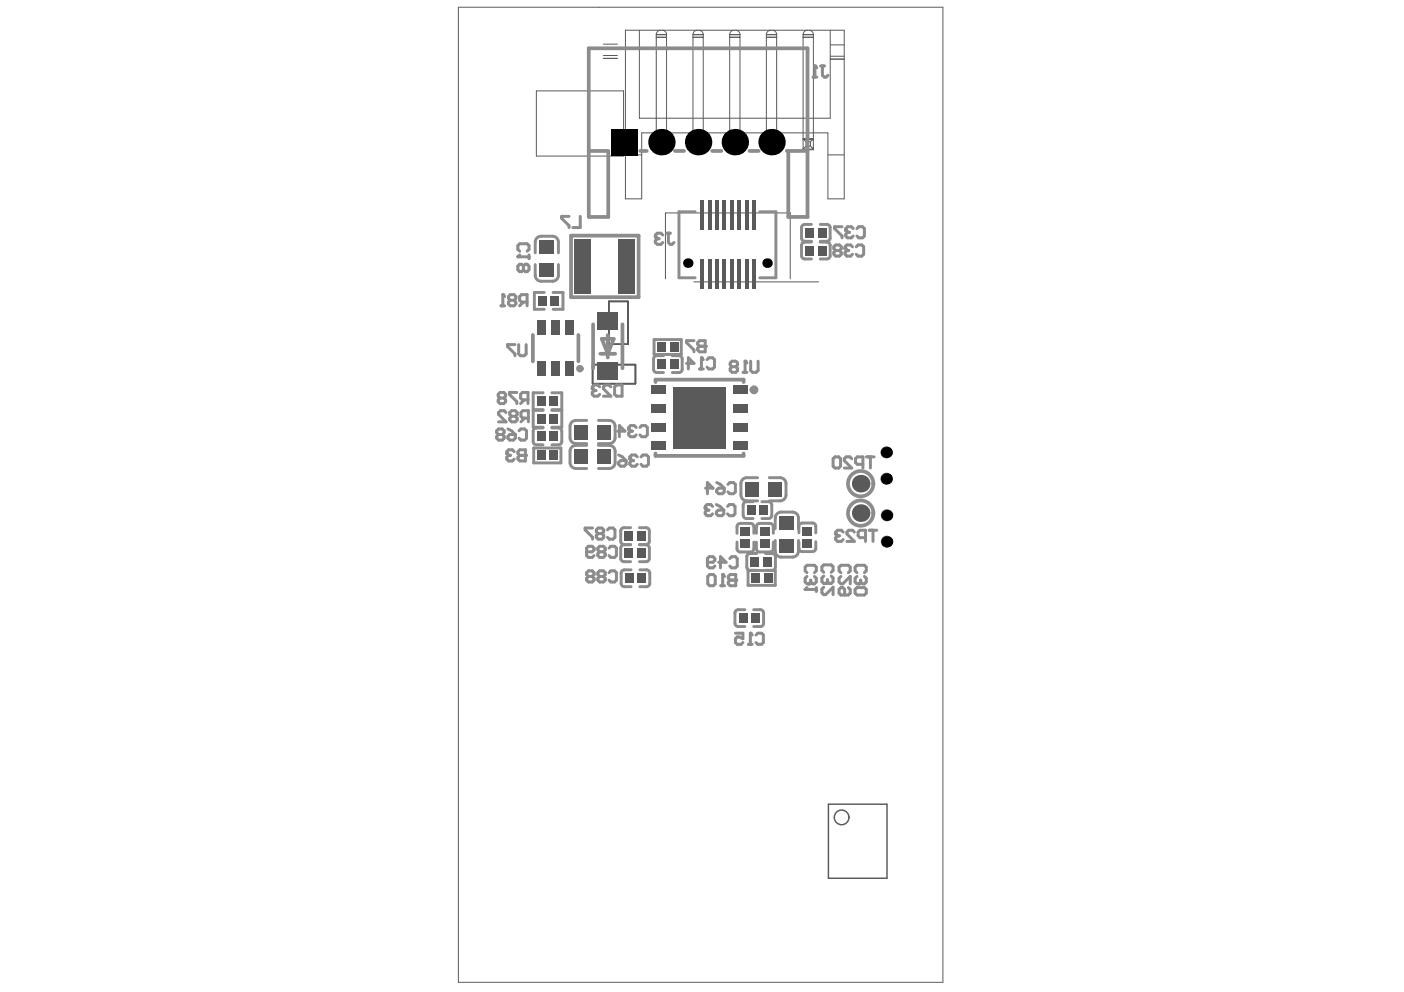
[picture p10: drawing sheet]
<svg xmlns="http://www.w3.org/2000/svg" width="297mm" height="210mm" viewBox="0 0 297 210" stroke-linecap="round" stroke-linejoin="round" font-family="sans-serif">
<g fill="none" stroke="#5a5a5a" stroke-width=".31">
<path d="M125.4 77.1h9v4.1h-9zM128.8 63.8h4.1v9h-4.1zM175.3 170.2h12.4v15.6h-12.4z"/>
<circle cx="178.1" cy="173" r="1.55"/>
</g>
<g fill="none" stroke="#5a5a5a" stroke-width=".21">
<path d="M97 1.5h102.5v206.4h-102.5zM113.5 19.2h18.4v13.8h-18.4zM127.7 12.4h2.9M127.7 12.3h2.9M127.7 11.7h2.9M127.7 9.3h2.9M132.3 6.4h46.3v35.7h-3.4v-14h-39.4v14h-3.5zM135.3 6.4v18.6h40.4v-18.6M138.8 7.3v24.4h2.2v-24.4M138.8 7.9h2.2M138.8 7.3h2.2M139.8 6.4a.93 .93 0 0 0-1 .9"/>
<path d="M140.1 6.4a.93 .93 0 0 1 .9 .9M146.6 7.3v24.4h2.2v-24.4M146.6 7.9h2.2M146.6 7.3h2.2M147.5 6.4a.93 .93 0 0 0-.9 .9M147.9 6.4a.93 .93 0 0 1 .9 .9M154.4 7.3v24.4h2.2v-24.4M154.4 7.9h2.2M154.4 7.3h2.2M155.3 6.4a.93 .93 0 0 0-.9 .9M155.6 6.4a.93 .93 0 0 1 1 .9M162.1 7.3v24.4h2.2v-24.4"/>
<path d="M162.1 7.9h2.2M162.1 7.3h2.2M163.1 6.4a.93 .93 0 0 0-1 .9M163.4 6.4a.93 .93 0 0 1 .9 .9M169.9 7.3v24.4h2.2v-24.4M169.9 7.9h2.2M169.9 7.3h2.2M170.8 6.4a.93 .93 0 0 0-.9 .9M171.2 6.4a.93 .93 0 0 1 .9 .9M175.7 11.9h2.9M175.7 12.5h2.9M175.7 9.5h2.9"/>
<path d="M132.3 32.8h3.5M138.8 29.4h.1M138.8 29.4h2.2M138.8 29.5h2.2M138.8 29.4l.7 .6M139.5 30.9l-.7 .6h2.2M139.5 30v.9M139.5 30h.9M139.5 30.9h.9M140.4 30.9l.6 .6M140.4 30v.9M141 31.5h.1"/>
<path d="M141 29.4h.1M141 29.4l-.6 .6M146.6 29.4l.6 .6M146.6 29.4h.1M146.6 29.4h2.2M146.6 29.5h2.2M147.2 30.9l-.6 .6h2.2l-.6-.6M147.2 30v.9M147.2 30h1M147.2 30.9h1M148.2 30v.9M148.8 29.4h.1"/>
<path d="M148.8 29.4l-.6 .6M154.4 29.4h.1M154.4 29.4h2.2M154.4 29.5h2.2M154.4 29.4l.6 .6M154.4 31.5h.1M155 30h.9M155 30.9h.9M155 30.9l-.6 .6M155 30v.9M155.9 30.9l.7 .6h-2.2M155.9 30v.9"/>
<path d="M156.6 29.4h.1M156.6 29.4l-.7 .6M162.1 29.4l.7 .6M162.1 29.4h.1M162.1 29.4h2.2M162.1 29.5h2.2M162.2 31.5h-.1M162.8 30h.9M162.8 30.9h.9M162.8 30.9l-.6 .6M162.8 30v.9M163.7 30.9l.6 .6h-2.2"/>
<path d="M163.7 30v.9M164.3 29.4h.1M164.3 29.4l-.6 .6M169.9 29.4h.1M169.9 29.4h2.2M169.9 29.5h2.2M169.9 29.4l.6 .6M170.5 30.9l-.6 .6h2.2M170.5 30h1M170.5 30.9h1M170.5 30v.9M171.5 30.9l.5 .6"/>
<path d="M171.5 30v.9M172 31.5h.1M172.1 29.4h.1M172.1 29.4l-.6 .6M175.2 32.8h3.4M140.8 59v-13.9h26.4v13.9M146.8 59.6h26.4"/>
<circle cx="187.5" cy="95.7" r="1.16"/>
<circle cx="187.5" cy="101.3" r="1.16"/>
<circle cx="187.6" cy="109" r="1.16"/>
<circle cx="187.6" cy="114.6" r="1.16"/>
</g>
<g fill="none" stroke="#8c8c8c" stroke-width=".62">
<path d="M113.2 51.2v2.3M113.2 56v2.3M114.5 59.5h2.4M114.5 50h2.4M118.1 51.2v2.3M118.1 56v2.3M147.1 44.8h-3.5v14h3.5M160.7 44.8h3.5v14h-3.5M169.6 48.2v2.2M169.6 51.9v2.2M170.3 54.8h1.4M170.3 51.2h1.4"/>
<path d="M170.3 51.1h1.4M170.3 47.5h1.4M173.5 54.8h1.4M173.5 51.2h1.4M173.5 51.1h1.4M173.5 47.5h1.4M175.6 48.2v2.2M175.6 51.9v2.2M115.1 61.9h-2.1v3.5h2.1M117 61.9h2.1v3.5h-2.1M138.3 75.9v2.2M138.4 71.8h5.7v3.2h-5.7z"/>
<path d="M139 75.3h1.4M139 78.8h1.4M142.2 75.3h1.4M142.2 78.8h1.4M144.3 75.9v2.2M112.8 91.2v2.2M112.9 94.8h5.8v3.1h-5.8zM113.5 94.1h1.4M113.5 90.6h1.4M114.9 83.1h-2.1v3.6h2.1M114.9 86.8h-2.1v3.6h2.1M116.8 94.1h1.4"/>
<path d="M116.8 90.6h1.4M116.8 83.1h2.1v3.6h-2.1M116.8 86.8h2.1v3.6h-2.1M118.9 91.2v2.2M120.6 90.2v2.4M120.6 95.5v2.4M121.8 99.1h2.3M121.8 93.9h2.3M121.8 94.2h2.3M121.8 89h2.3M126.6 99.1h2.3M126.6 93.9h2.3"/>
<path d="M126.6 94.2h2.3M126.6 89h2.3M130.1 90.2v2.4M130.1 95.5v2.4M131.3 112.3v2.2M131.3 116v2.2M132 118.8h1.4M132 115.3h1.4M132 115.2h1.4M132 111.7h1.4M135.3 118.8h1.4M135.3 115.3h1.4"/>
<path d="M135.3 115.2h1.4M135.3 111.7h1.4M137.4 112.3v2.2M137.4 116v2.2M155.9 111.4v1.4M155.9 114.7v1.4M156.6 116.8h2.2M156.6 110.7h2.2M156.8 102.3v2.4M157.2 106.8v2.2M157.9 109.7h1.4M157.9 106.2h1.4"/>
<path d="M158 117.8v2.2M158 106h2.3M158 101.1h2.3M158.7 117.1h1.4M159.5 111.4v1.4M159.5 114.7v1.4M160 111.4v1.4M160 114.7v1.4M160.7 116.8h2.2M160.7 110.7h2.2M161.2 109.7h1.4M161.2 106.2h1.4"/>
<path d="M162 117.1h1.4M162.8 106h2.2M162.8 101.1h2.2M163.3 106.8v2.2M163.6 111.4v1.4M163.6 114.7v1.4M164 109.6v2.3M164 114.4v2.2M164.1 117.8v2.2M165.3 117.9h2.4M165.3 108.4h2.4M166.3 102.3v2.4"/>
<path d="M168.9 109.6v2.3M168.9 114.4v2.2M169 111.4v1.4M169 114.6v1.4M169.7 116.7h2.2M169.7 110.7h2.2M172.6 111.4v1.4M172.6 114.6v1.4M131.4 121.3v2.2M132.1 124.1h1.4M132.1 120.6h1.4M135.4 124.1h1.4"/>
<path d="M135.4 120.6h1.4M137.5 121.3v2.2M155.5 129.7v2.2M156.2 132.6h1.4M156.2 129h1.4M158.3 120.7h5.7v3.2h-5.7zM159.5 132.6h1.4M159.5 129h1.4M161.5 129.7v2.2"/>
</g>
<g fill="none" stroke="#8c8c8c" stroke-width=".79">
<path d="M124.6 31.9h3.8M128.7 31.9v14h-4.1M135.4 31.9h1.4M142.8 31.9h1.9M150.7 31.9h1.9M158.6 31.9h1.9M166.5 31.9h4.3M166.8 31.9v14h4.1M120.8 49.9h14.3v13h-14.3zM124.6 45.9v-35.7h46.2v35.7M112.7 70.9v5.6M122.4 70.9v5.6"/>
<path d="M125.5 68.6v9.3M127 74.9h3.2M127.3 71.7h2.5l-1.2 3.2zM128.6 70.9v4.7M131.7 68.6v9.3M138.7 80.8v-.5h18.6v.5M138.7 96v.5h18.6v-.5"/>
</g>
<path d="M109.6 54.3h2.3M110 53.2l-.4-.4v-.8l.4-.4h1.5l.4 .4v.8l-.4 .4M111.9 53.9v.8" fill="none" stroke="#8c8c8c" stroke-width=".63"/>
<circle cx="109.6" cy="54.3" r=".32" fill="#8c8c8c"/>
<path d="M110 53.9l-.4 .4M110.7 56.3l-.4-.4h-.3l-.4 .4v.8l.4 .4h.3l.4-.4M110.7 56.3l.4-.4h.4l.4 .4v.8l-.4 .4h-.4l-.4-.4M110.7 56.3v.8M174.3 121.1l-.4-.4v-.8l.4-.4h1.6l.4 .4v.8l-.4 .4M174.3 121.9l-.4 .4v.8l.4 .4h.4" fill="none" stroke="#8c8c8c" stroke-width=".63"/>
<circle cx="174.7" cy="123.5" r=".32" fill="#8c8c8c"/>
<path d="M174.3 124.3l-.4 .3v.8l.4 .4h.4l1.6-1.5v1.5M175.1 123.1l-.4 .4M175.1 122.7v.4M175.9 121.9l.4 .4v.8l-.4 .4h-.4l-.4-.4M181.3 121.2l-.4-.4v-.8l.4-.4h1.6l.4 .4v.8l-.4 .4M181.3 122l-.4 .4v.7l.4 .4h.4" fill="none" stroke="#8c8c8c" stroke-width=".63"/>
<circle cx="181.7" cy="123.5" r=".32" fill="#8c8c8c"/>
<g fill="none" stroke="#8c8c8c" stroke-width=".63">
<path d="M106 64.7h.8M106.4 62.3v2.4M108 63.5l-.4-.4v-.4l.4-.4h.8l.3 .4v.4l-.3 .4M108 63.5l-.4 .4v.4l.4 .4h.8l.3-.4v-.4l-.3-.4M108 63.5h.8M110.7 63.9l-.8 .8M111.5 63.9h-1.2l-.4-.4v-.8l.4-.4h1.2v2.4M107.1 87.3l-.4-.4h-.8l-.4 .4v.4l1.6 1.6h-1.6M108.2 88.1l-.4-.4v-.4l.4-.4h.8l.4 .4v.4l-.4 .4M108.2 88.1l-.4 .4v.4l.4 .4h.8l.4-.4v-.4l-.4-.4M108.2 88.1h.8M111 88.5l-.8 .8"/>
<path d="M111.8 88.5h-1.2l-.4-.4v-.8l.4-.4h1.2v2.4M180.9 124.7l.4-.4h1.6l.4 .4v.8l-.4 .4h-1.6l-.4-.4zM182.1 123.1l-.4 .4M182.1 122.8v.3M182.9 122l.4 .4v.7l-.4 .4h-.4l-.4-.4"/>
</g>
<circle cx="106.4" cy="62.3" r=".32" fill="#8c8c8c"/>
<path d="M106.4 62.3l.4 .4M126.9 81.9l-.4-.4h-.8l-.4 .4v.4M129.2 81.9l-.4-.4h-.7l-.4 .4v.4l1.5 1.5h-1.5M130 81.9l.4-.4h1.2v2.3h-1.2l-.4-.4zM125.4 111.7h-1.6v.4l1.6 1.6v.4M126.6 112.9l-.4-.4v-.4l.4-.4h.7l.4 .4v.4l-.4 .4M126.6 112.9l-.4 .4v.4l.4 .4h.7l.4-.4v-.4l-.4-.4M126.6 112.9h.7M128.5 112.1l.4-.4h.8l.4 .4v1.6l-.4 .4h-.8l-.4-.4" fill="none" stroke="#8c8c8c" stroke-width=".63"/>
<circle cx="125.3" cy="82.3" r=".32" fill="#8c8c8c"/>
<path d="M140.2 49.7l-.4-.4h-.8l-.4 .4v.4M141 49.3h.8M141.4 49.3v2l.4 .4h.4l.4-.4M125.3 82.3l.4 .3M125.7 82.6h.4M125.7 82.6l-.4 .4v.4l.4 .4h.8l.4-.4" fill="none" stroke="#8c8c8c" stroke-width=".63"/>
<circle cx="138.6" cy="50.1" r=".32" fill="#8c8c8c"/>
<path d="M138.6 50.1l.4 .4M139 50.5h.4M139 50.5l-.4 .4v.4l.4 .4h.8l.4-.4M149.7 119h1.1l.4-.4v-.4l-.4-.4h-.7l-.4 .4v1.6l.4 .4h.7l.4-.4M150.8 107.2l-.4-.4h-.8l-.4 .4v.3M151.6 108.3l.4-.4h1.1v.8l-.4 .4h-.7l-.4-.4zM151.6 106.8l.7 .4 .8 .7M152 119h1.6l-1.2-1.2v2.4M153.9 107.2l.4-.4h.8l.4 .4v1.5l-.4 .4h-.8l-.4-.4M154.4 118.2l.4-.4h.8l.4 .4v1.6l-.4 .4h-.8l-.4-.4" fill="none" stroke="#8c8c8c" stroke-width=".63"/>
<circle cx="149.2" cy="107.5" r=".32" fill="#8c8c8c"/>
<path d="M148 78.1h.8M148.4 75.7v2.4M149.6 76.1l.4-.4h.8l.4 .4v1.6l-.4 .4h-.8l-.4-.4M149.2 107.5l.4 .4M149.6 107.9h.4M149.6 107.9l-.4 .4v.4l.4 .4h.8l.4-.4" fill="none" stroke="#8c8c8c" stroke-width=".63"/>
<circle cx="148.4" cy="75.7" r=".32" fill="#8c8c8c"/>
<path d="M145.2 76.9h1.6l-1.2-1.2v2.4M148.4 75.7l.4 .4M178.4 112.6l-.4-.4h-.8l-.4 .4v.4M180.8 112.6l-.4-.4h-.8l-.4 .4v.4l1.6 1.6h-1.6M183.1 113.8h-1.2l-.4-.4v-.8l.4-.4h1.2v2.4M183.9 112.2h1.6M184.7 112.2v2.4" fill="none" stroke="#8c8c8c" stroke-width=".63"/>
<circle cx="176.8" cy="113" r=".32" fill="#8c8c8c"/>
<g fill="none" stroke="#8c8c8c" stroke-width=".63">
<path d="M108.9 72.9h-1.5v.4l1.5 1.6v.4M109.7 72.9v2l.4 .4h.8l.4-.4v-2M105.5 91.9l-.4-.4v-.3l.4-.4h.8l.4 .4v.3l-.4 .4M105.5 91.9l-.4 .4v.4l.4 .4h.8l.4-.4v-.4l-.4-.4M105.5 91.9h.8M105.8 84.2l-.4-.4v-.4l.4-.4h.8l.4 .4v.4l-.4 .4M105.8 84.2l-.4 .4v.4l.4 .4h.8l.4-.4v-.4l-.4-.4M105.8 84.2h.8M107.5 92.3l.3-.4h1.2v.8l-.4 .4h-.8l-.3-.4zM107.5 90.8l.7 .4 .8 .7M109.3 83h-1.5v.4l1.5 1.6v.4M109.8 91.2l.4-.4h.8l.4 .4v1.5l-.4 .4h-.8l-.4-.4"/>
<path d="M110.9 84.6l-.8 .8M111.7 84.6h-1.2l-.4-.4v-.8l.4-.4h1.2v2.4M134.8 96.7l-.4-.4h-.8l-.3 .4v.4M135.6 96.7l.4-.4h.8l.4 .4v1.5l-.4 .4h-.8l-.4-.4M124.1 116.8h1.2l.4-.4v-.4l-.4-.4h-.8l-.4 .4v1.6l.4 .3h.8l.4-.3M126.9 116.8l-.4-.4v-.4l.4-.4h.8l.3 .4v.4l-.3 .4M126.9 116.8l-.4 .4v.4l.4 .3h.8l.3-.3v-.4l-.3-.4M126.9 116.8h.8M128.8 116l.4-.4h.8l.4 .4v1.6l-.4 .3h-.8l-.4-.3M176.8 113l.4 .4M177.2 113.4h.4M177.2 113.4l-.4 .4v.4l.4 .4h.8l.4-.4"/>
<path d="M124.5 122l-.4-.4v-.4l.4-.4h.8l.4 .4v.4l-.4 .4M124.5 122l-.4 .4v.4l.4 .4h.8l.4-.4v-.4l-.4-.4M124.5 122h.8M126.9 122l-.4-.4v-.4l.4-.4h.8l.3 .4v.4l-.3 .4M126.9 122l-.4 .4v.4l.4 .4h.8l.3-.4v-.4l-.3-.4M126.9 122h.8M128.8 121.2l.4-.4h.8l.4 .4v1.6l-.4 .4h-.8l-.4-.4"/>
</g>
<circle cx="133.3" cy="97.1" r=".32" fill="#8c8c8c"/>
<path d="M130.9 97.9l.4-.4h1.2v.7l-.4 .4h-.8l-.4-.4zM130.9 96.3l.8 .4 .8 .8M133.3 97.1l.3 .4M133.6 97.5h.4M133.6 97.5l-.3 .4v.3l.3 .4h.8l.4-.4M134.6 90.4l-.4-.3h-.8l-.4 .3v.4M135.4 90.4l.4-.3h.8l.4 .3v1.6l-.4 .4h-.8l-.4-.4" fill="none" stroke="#8c8c8c" stroke-width=".63"/>
<circle cx="133" cy="90.8" r=".32" fill="#8c8c8c"/>
<path d="M120.4 45.8h-1.6v.4l1.6 1.6v.4M122.8 45.8v2.4h-1.6M130.6 91.2h1.6l-1.2-1.1v2.3M133 90.8l.4 .4M133.4 91.2h.4M133.4 91.2l-.4 .4v.4l.4 .4h.8l.4-.4M158.4 136.3h.7M158.7 134v2.3M159.9 134.4l.4-.4h.8l.4 .4v1.5l-.4 .4h-.8l-.4-.4" fill="none" stroke="#8c8c8c" stroke-width=".63"/>
<circle cx="158.7" cy="134" r=".32" fill="#8c8c8c"/>
<path d="M155.6 134h1.6v1.2l-.8-.4h-.4l-.4 .4v.7l.4 .4h.8l.4-.4M155.7 121.6v2.3h-1.2l-.4-.4v-.3l.4-.4h1.2M158.7 134l.4 .4" fill="none" stroke="#8c8c8c" stroke-width=".63"/>
<circle cx="155.7" cy="122.8" r=".32" fill="#8c8c8c"/>
<path d="M152.5 123.9h.8M152.9 121.6v2.3M155.7 121.6h-1.2l-.4 .4v.4l.4 .4h1.2" fill="none" stroke="#8c8c8c" stroke-width=".63"/>
<circle cx="152.9" cy="121.6" r=".32" fill="#8c8c8c"/>
<path d="M149.2 72.1v2.3h-1.2l-.4-.3v-.4l.4-.4h1.2M149.3 103.3h1.5l-1.1-1.2v2.4M151.6 103.7l.4-.4h1.2v.8l-.4 .4h-.8l-.4-.4zM151.6 102.1l.8 .4 .8 .8M154 102.5l.4-.4h.8l.4 .4v1.6l-.4 .4h-.8l-.4-.4M150.1 121.6h.8l.4 .4v1.5l-.4 .4h-.8l-.4-.4v-1.5zM152.9 121.6l.4 .4" fill="none" stroke="#8c8c8c" stroke-width=".63"/>
<circle cx="149.2" cy="73.3" r=".32" fill="#8c8c8c"/>
<path d="M146.8 72.1h-1.6v.4l1.6 1.6v.3M149.2 72.1h-1.2l-.4 .4v.4l.4 .4h1.2M157.2 78.8h.8M157.6 76.4v2.4M158.8 76.4v2l.4 .4h.8l.4-.4v-2" fill="none" stroke="#8c8c8c" stroke-width=".63"/>
<circle cx="157.6" cy="76.4" r=".32" fill="#8c8c8c"/>
<path d="M180.4 52.2l-.4-.4h-.8l-.4 .4v.4M181.1 52.2l.4-.4h.8l.4 .4v1.6l-.4 .4h-.8l-.4-.4M154.9 77.6l-.4-.4v-.4l.4-.4h.8l.4 .4v.4l-.4 .4M154.9 77.6l-.4 .4v.4l.4 .4h.8l.4-.4v-.4l-.4-.4M154.9 77.6h.8M157.6 76.4l.4 .4M176.3 97.1l.4-.4h.7l.4 .4v1.5l-.4 .4h-.7l-.4-.4zM180.2 97.1l-.4-.4h-.8l-.4 .4v.4l1.6 1.5h-1.6M182.6 98.2h-1.2l-.4-.3v-.8l.4-.4h1.2v2.3M183.4 96.7h1.5M184.1 96.7v2.3" fill="none" stroke="#8c8c8c" stroke-width=".63"/>
<circle cx="178.8" cy="52.6" r=".32" fill="#8c8c8c"/>
<path d="M176.8 53h.8M176.8 53l-.4 .4v.4l.4 .4h.8l.4-.4v-.4l-.4-.4M176.8 53l-.4-.4v-.4l.4-.4h.8l.4 .4v.4l-.4 .4M178.8 52.6l.4 .4M179.2 53h.4M179.2 53l-.4 .4v.4l.4 .4h.8l.4-.4M180.5 48.4l-.4-.4h-.8l-.4 .4v.4M181.3 48.4l.4-.4h.8l.4 .4v1.5l-.4 .4h-.8l-.4-.4" fill="none" stroke="#8c8c8c" stroke-width=".63"/>
<circle cx="178.9" cy="48.8" r=".32" fill="#8c8c8c"/>
<path d="M172 16.3h.8M172.4 14v2.3M173.6 14h.8M174 14v1.9l.4 .4h.4l.4-.4M178.1 48h-1.5v.4l1.5 1.5v.4M178.9 48.8l.4 .4M179.3 49.2h.4M179.3 49.2l-.4 .3v.4l.4 .4h.8l.4-.4" fill="none" stroke="#8c8c8c" stroke-width=".63"/>
<circle cx="172.4" cy="14" r=".32" fill="#8c8c8c"/>
<path d="M172.4 14l.4 .4M111.2 95.2v2.3h-1.2l-.4-.4v-.3l.4-.4h1.2" fill="none" stroke="#8c8c8c" stroke-width=".63"/>
<circle cx="111.2" cy="96.4" r=".32" fill="#8c8c8c"/>
<path d="M108.8 95.6l-.4-.4h-.8l-.4 .4v.4M111.2 95.2h-1.2l-.4 .4v.4l.4 .4h1.2" fill="none" stroke="#8c8c8c" stroke-width=".63"/>
<circle cx="107.2" cy="96" r=".32" fill="#8c8c8c"/>
<path d="M107.2 96l.4 .4M107.6 96.4h.4M107.6 96.4l-.4 .4v.3l.4 .4h.8l.4-.4M170.7 121.2l-.4-.4v-.8l.4-.4h1.6l.4 .4v.8l-.4 .4M170.7 122l-.4 .4v.7l.4 .4h.4M177.9 121.2l-.4-.4v-.8l.4-.4h1.6l.4 .4v.8l-.4 .4M177.9 122l-.4 .4v.7l.4 .4h.4l1.6-1.5v1.5M179.5 124.3l.4 .4v.8l-.4 .4h-1.6l-.4-.4v-.8l.4-.4h.4l.4 .4v1.2" fill="none" stroke="#8c8c8c" stroke-width=".63"/>
<circle cx="171.1" cy="123.5" r=".32" fill="#8c8c8c"/>
<path d="M170.3 124.7h2.4M171.5 123.1l-.4 .4M171.5 122.8v.3M172.3 122l.4 .4v.7l-.4 .4h-.4l-.4-.4M172.7 124.3v.8" fill="none" stroke="#8c8c8c" stroke-width=".63"/>
<circle cx="170.3" cy="124.7" r=".32" fill="#8c8c8c"/>
<path d="M170.7 124.3l-.4 .4" fill="none" stroke="#8c8c8c" stroke-width=".63"/>
<g fill="none" stroke="#8c8c8c" stroke-width=".62">
<path d="M113.2 58.3a1.24 1.24 0 0 0 1.3 1.2M114.5 50a1.24 1.24 0 0 0-1.3 1.2M116.9 50a1.24 1.24 0 0 1 1.2 1.2M118.1 58.3a1.24 1.24 0 0 1-1.2 1.2M169.6 50.4a.68 .68 0 0 0 .7 .7M169.6 54.1a.68 .68 0 0 0 .7 .7M170.3 51.2a.68 .68 0 0 0-.7 .7M170.3 47.5a.68 .68 0 0 0-.7 .7M174.9 51.2a.68 .68 0 0 1 .7 .7M174.9 47.5a.68 .68 0 0 1 .7 .7M175.6 50.4a.68 .68 0 0 1-.7 .7M175.6 54.1a.68 .68 0 0 1-.7 .7"/>
<path d="M138.3 78.1a.68 .68 0 0 0 .7 .7M139 75.3a.68 .68 0 0 0-.7 .6M143.6 75.3a.68 .68 0 0 1 .7 .6M144.3 78.1a.68 .68 0 0 1-.7 .7M112.8 93.4a.68 .68 0 0 0 .7 .7M113.5 90.6a.68 .68 0 0 0-.7 .6M118.2 90.6a.68 .68 0 0 1 .7 .6M118.9 93.4a.68 .68 0 0 1-.7 .7M120.6 92.6a1.24 1.24 0 0 0 1.2 1.3M120.6 97.9a1.24 1.24 0 0 0 1.2 1.2M121.8 94.2a1.24 1.24 0 0 0-1.2 1.3M121.8 89a1.24 1.24 0 0 0-1.2 1.2"/>
<path d="M128.9 94.2a1.24 1.24 0 0 1 1.2 1.3M128.9 89a1.24 1.24 0 0 1 1.2 1.2M130.1 92.6a1.24 1.24 0 0 1-1.2 1.3M130.1 97.9a1.24 1.24 0 0 1-1.2 1.2M131.3 118.2a.68 .68 0 0 0 .7 .6M131.3 114.5a.68 .68 0 0 0 .7 .7M132 115.3a.68 .68 0 0 0-.7 .7M132 111.7a.68 .68 0 0 0-.7 .6M136.7 115.3a.68 .68 0 0 1 .7 .7M136.7 111.7a.68 .68 0 0 1 .7 .6M137.4 118.2a.68 .68 0 0 1-.7 .6M137.4 114.5a.68 .68 0 0 1-.7 .7"/>
<path d="M155.9 116.1a.68 .68 0 0 0 .7 .7M156.6 110.7a.68 .68 0 0 0-.7 .7M156.8 104.7a1.24 1.24 0 0 0 1.2 1.3M157.2 109a.68 .68 0 0 0 .7 .7M157.9 106.2a.68 .68 0 0 0-.7 .6M158 120a.68 .68 0 0 0 .7 .7M158 101.1a1.24 1.24 0 0 0-1.2 1.2M158.7 117.1a.68 .68 0 0 0-.7 .7M158.8 110.7a.68 .68 0 0 1 .7 .7M159.5 116.1a.68 .68 0 0 1-.7 .7M160 116.1a.68 .68 0 0 0 .7 .7M160.7 110.7a.68 .68 0 0 0-.7 .7"/>
<path d="M162.6 106.2a.68 .68 0 0 1 .7 .6M162.9 110.7a.68 .68 0 0 1 .7 .7M163.3 109a.68 .68 0 0 1-.7 .7M163.4 117.1a.68 .68 0 0 1 .7 .7M163.6 116.1a.68 .68 0 0 1-.7 .7M164 116.6a1.24 1.24 0 0 0 1.3 1.3M164.1 120a.68 .68 0 0 1-.7 .7M165 101.1a1.24 1.24 0 0 1 1.3 1.2M165.3 108.4a1.24 1.24 0 0 0-1.3 1.2M166.3 104.7a1.24 1.24 0 0 1-1.3 1.3M167.7 108.4a1.24 1.24 0 0 1 1.2 1.2M168.9 116.6a1.24 1.24 0 0 1-1.2 1.3"/>
<path d="M169 116a.68 .68 0 0 0 .7 .7M169.7 110.7a.68 .68 0 0 0-.7 .7M171.9 110.7a.68 .68 0 0 1 .7 .7M172.6 116a.68 .68 0 0 1-.7 .7M131.4 123.5a.68 .68 0 0 0 .7 .6M132.1 120.6a.68 .68 0 0 0-.7 .7M136.8 120.6a.68 .68 0 0 1 .7 .7M137.5 123.5a.68 .68 0 0 1-.7 .6M155.5 131.9a.68 .68 0 0 0 .7 .7M156.2 129a.68 .68 0 0 0-.7 .7M160.9 129a.68 .68 0 0 1 .6 .7M161.5 131.9a.68 .68 0 0 1-.6 .7"/>
</g>
<g fill="none" stroke="#8c8c8c" stroke-width=".79">
<circle cx="122.7" cy="78" r=".39"/>
<circle cx="182.1" cy="108.6" r="2.68"/>
<circle cx="182.1" cy="102.3" r="2.68"/>
</g>
<circle cx="159.5" cy="82.5" r=".47" fill="none" stroke="#8c8c8c" stroke-width=".93"/>
<g fill="#000">
<circle cx="139.9" cy="30.1" r="2.8"/>
<circle cx="147.7" cy="30.1" r="2.8"/>
<circle cx="155.5" cy="30.1" r="2.8"/>
<circle cx="163.2" cy="30.1" r="2.8"/>
<circle cx="145.5" cy="55.7" r="1.01"/>
<circle cx="162.3" cy="55.7" r="1.01"/>
<circle cx="187.5" cy="95.7" r="1.17"/>
<circle cx="187.5" cy="101.3" r="1.17"/>
<circle cx="187.6" cy="114.6" r="1.17"/>
<circle cx="187.6" cy="109.1" r="1.17"/>
</g>
<path d="M129.4 27.3h5.6v5.6h-5.6z" fill-rule="evenodd" fill="#000"/>
<g fill="#5a5a5a">
<path d="M116.2 95.4h1.9v2h-1.9z" fill-rule="evenodd"/>
<path d="M116.2 87.6h1.9v2h-1.9z" fill-rule="evenodd"/>
<path d="M116.7 67.8h1.7v3.1h-1.7z" fill-rule="evenodd"/>
<path d="M116.5 62.7h1.8v2h-1.8z" fill-rule="evenodd"/>
<path d="M134.7 112.4h1.9v2h-1.9z" fill-rule="evenodd"/>
<path d="M141.7 76h1.9v2.1h-1.9z" fill-rule="evenodd"/>
<path d="M156.3 129.8h1.8v2h-1.8z" fill-rule="evenodd"/>
<path d="M156.7 114.2h2v1.8h-2z" fill-rule="evenodd"/>
<path d="M156.7 111.5h2v1.9h-2z" fill-rule="evenodd"/>
<path d="M155.2 93.4h3.1v1.8h-3.1z" fill-rule="evenodd"/>
<path d="M155.2 89.4h3.1v1.9h-3.1z" fill-rule="evenodd"/>
<path d="M155.2 81.6h3.1v1.8h-3.1z" fill-rule="evenodd"/>
<path d="M161.4 117.9h1.9v2h-1.9z" fill-rule="evenodd"/>
<path d="M160.8 114.2h2v1.8h-2z" fill-rule="evenodd"/>
<path d="M160.8 111.5h2v1.9h-2z" fill-rule="evenodd"/>
<path d="M160.6 106.9h1.9v2h-1.9z" fill-rule="evenodd"/>
<path d="M173 48.3h1.9v2h-1.9z" fill-rule="evenodd"/>
<path d="M116.2 91.3h1.9v2h-1.9z" fill-rule="evenodd"/>
<path d="M116.2 83.9h1.9v2h-1.9z" fill-rule="evenodd"/>
<path d="M116.7 76.5h1.7v3.1h-1.7z" fill-rule="evenodd"/>
<path d="M121.6 50.6h3.4v11.5h-3.4z" fill-rule="evenodd"/>
<path d="M134.8 121.4h1.9v2h-1.9z" fill-rule="evenodd"/>
<path d="M134.7 116.1h1.9v2h-1.9z" fill-rule="evenodd"/>
<path d="M141.7 72.4h1.9v2h-1.9z" fill-rule="evenodd"/>
<path d="M151.3 54.9h.8v6.2h-.8z" fill-rule="evenodd"/>
<path d="M149.8 54.9h.8v6.2h-.8z" fill-rule="evenodd"/>
<path d="M148.2 54.9h.8v6.2h-.8z" fill-rule="evenodd"/>
<path d="M155.2 85.5h3.1v1.9h-3.1z" fill-rule="evenodd"/>
<path d="M157.5 54.9h.8v6.2h-.8z" fill-rule="evenodd"/>
<path d="M156 54.9h.8v6.2h-.8z" fill-rule="evenodd"/>
<path d="M154.4 54.9h.8v6.2h-.8z" fill-rule="evenodd"/>
<path d="M161.6 121.3h1.8v2h-1.8z" fill-rule="evenodd"/>
<path d="M173 52h1.9v2h-1.9z" fill-rule="evenodd"/>
<path d="M151.3 42.5h.8v6.2h-.8z" fill-rule="evenodd"/>
<path d="M149.8 42.5h.8v6.2h-.8z" fill-rule="evenodd"/>
<path d="M148.2 42.5h.8v6.2h-.8z" fill-rule="evenodd"/>
<path d="M157.5 42.5h.8v6.2h-.8z" fill-rule="evenodd"/>
<path d="M156 42.5h.8v6.2h-.8z" fill-rule="evenodd"/>
<path d="M154.4 42.5h.8v6.2h-.8z" fill-rule="evenodd"/>
<path d="M113.6 95.4h1.8v2h-1.8z" fill-rule="evenodd"/>
<path d="M113.6 87.6h1.8v2h-1.8z" fill-rule="evenodd"/>
<path d="M113.7 67.8h1.8v3.1h-1.8z" fill-rule="evenodd"/>
<path d="M113.8 62.7h1.9v2h-1.9z" fill-rule="evenodd"/>
<path d="M114.2 55.7h3v2.9h-3z" fill-rule="evenodd"/>
<path d="M132.1 112.4h1.9v2h-1.9z" fill-rule="evenodd"/>
<path d="M137.8 93.4h3.1v1.8h-3.1z" fill-rule="evenodd"/>
<path d="M137.8 89.4h3.1v1.9h-3.1z" fill-rule="evenodd"/>
<path d="M137.8 81.6h3.1v1.8h-3.1z" fill-rule="evenodd"/>
<path d="M139 76h1.9v2.1h-1.9z" fill-rule="evenodd"/>
<path d="M119.7 67.8h1.7v3.1h-1.7z" fill-rule="evenodd"/>
<path d="M158.9 129.8h1.9v2h-1.9z" fill-rule="evenodd"/>
<path d="M158.8 117.9h1.8v2h-1.8z" fill-rule="evenodd"/>
<path d="M158 106.9h1.9v2h-1.9z" fill-rule="evenodd"/>
<path d="M169.8 114.1h2v1.8h-2z" fill-rule="evenodd"/>
<path d="M169.8 111.4h2v1.9h-2z" fill-rule="evenodd"/>
<path d="M170.3 48.3h1.9v2h-1.9z" fill-rule="evenodd"/>
<path d="M113.6 91.3h1.8v2h-1.8z" fill-rule="evenodd"/>
<path d="M113.6 83.9h1.8v2h-1.8z" fill-rule="evenodd"/>
<path d="M113.7 76.5h1.8v3.1h-1.8z" fill-rule="evenodd"/>
<path d="M114.2 50.9h3v2.9h-3z" fill-rule="evenodd"/>
<path d="M132.2 121.4h1.9v2h-1.9z" fill-rule="evenodd"/>
<path d="M132.1 116.1h1.9v2h-1.9z" fill-rule="evenodd"/>
<path d="M139 72.4h1.9v2h-1.9z" fill-rule="evenodd"/>
<path d="M126.3 89.9h2.9v3h-2.9z" fill-rule="evenodd"/>
<path d="M121.5 89.9h2.9v3h-2.9z" fill-rule="evenodd"/>
<path d="M126.4 76.7h4.4v3.7h-4.4z" fill-rule="evenodd"/>
<path d="M137.8 85.5h3.1v1.9h-3.1z" fill-rule="evenodd"/>
<path d="M119.7 76.5h1.7v3.1h-1.7z" fill-rule="evenodd"/>
<path d="M130.9 50.6h3.4v11.5h-3.4z" fill-rule="evenodd"/>
<path d="M158.9 121.3h1.9v2h-1.9z" fill-rule="evenodd"/>
<path d="M162.5 102h2.9v3h-2.9z" fill-rule="evenodd"/>
<path d="M157.7 102h2.9v3h-2.9z" fill-rule="evenodd"/>
<path d="M164.9 109.3h3.1v2.9h-3.1z" fill-rule="evenodd"/>
<path d="M164.9 114.1h3.1v2.8h-3.1z" fill-rule="evenodd"/>
<path d="M159.1 54.9h.8v6.2h-.8z" fill-rule="evenodd"/>
<path d="M152.9 54.9h.8v6.2h-.8z" fill-rule="evenodd"/>
<path d="M170.3 52h1.9v2h-1.9z" fill-rule="evenodd"/>
<path d="M126.3 95.2h2.9v3h-2.9z" fill-rule="evenodd"/>
<path d="M121.5 95.2h2.9v3h-2.9z" fill-rule="evenodd"/>
<path d="M126.4 66.1h4.4v3.8h-4.4z" fill-rule="evenodd"/>
<path d="M159.1 42.5h.8v6.2h-.8z" fill-rule="evenodd"/>
<path d="M152.9 42.5h.8v6.2h-.8z" fill-rule="evenodd"/>
<path d="M142.4 81.9h11.2v13h-11.2z" fill-rule="evenodd"/>
</g>
<g fill="#5a5a5a">
<circle cx="182.1" cy="102.3" r="1.86"/>
<circle cx="182.1" cy="108.6" r="1.86"/>
</g>
</svg>
